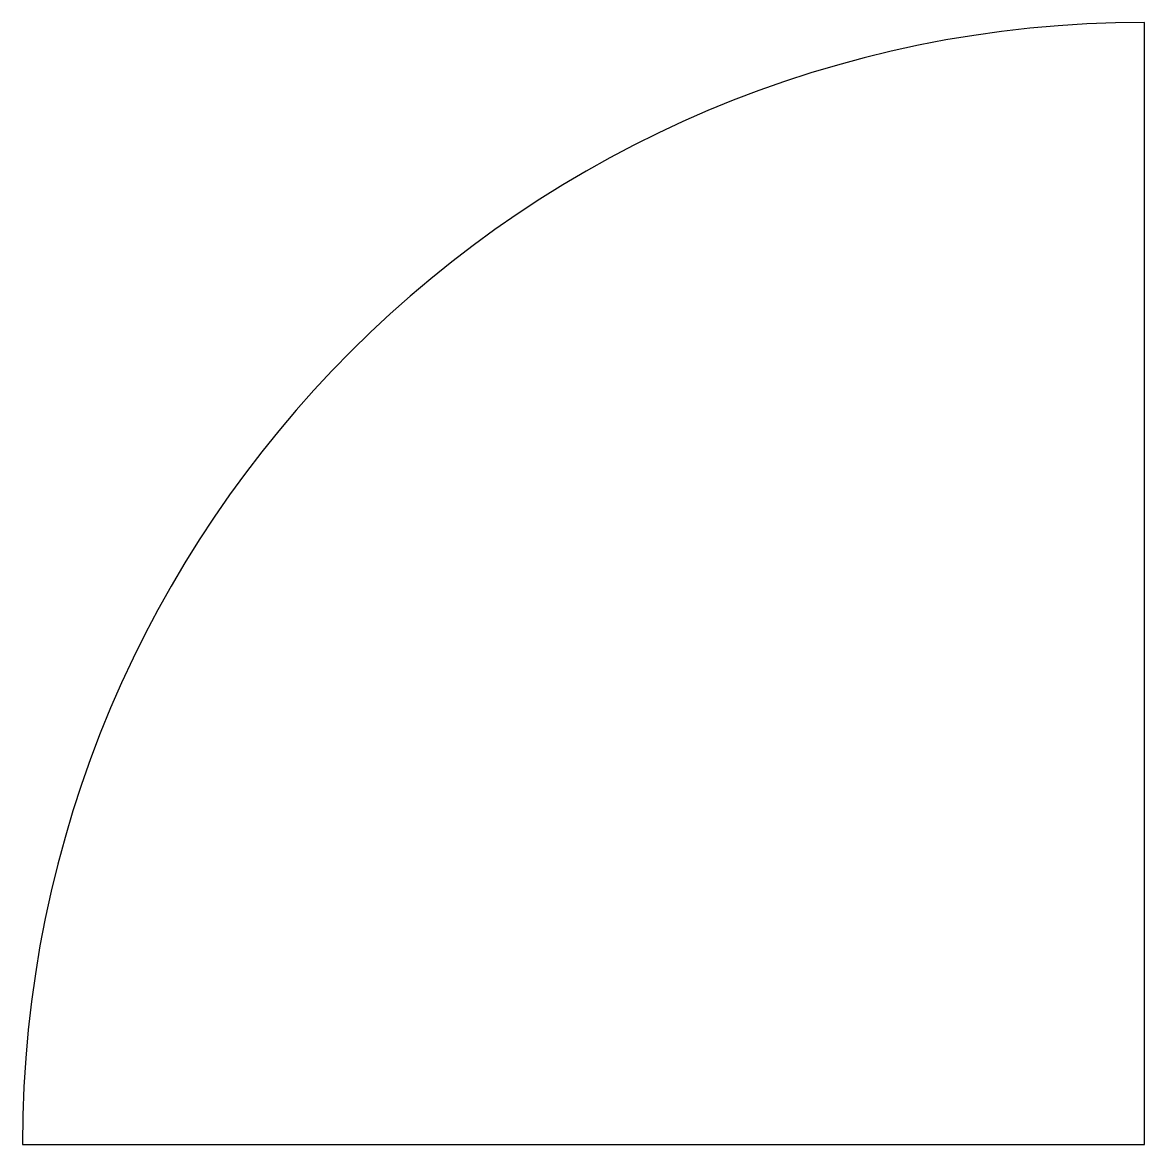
# Model space of a CAD drawing. Header units: millimetres. Extents: x 100 to 200, y 50 to 150.
import ezdxf

# ---------------------------------------------------------------- set-up
doc = ezdxf.new("R2010")
doc.units = ezdxf.units.MM

msp = doc.modelspace()

# ---------------------------------------------------------------- linework, layer by layer
for p, q in [((200, 50), (200, 150)), ((100, 50), (200, 50))]:
    msp.add_line(p, q)
msp.add_arc((200, 50), 100, 90, 180)

doc.saveas('drawing.dxf')
